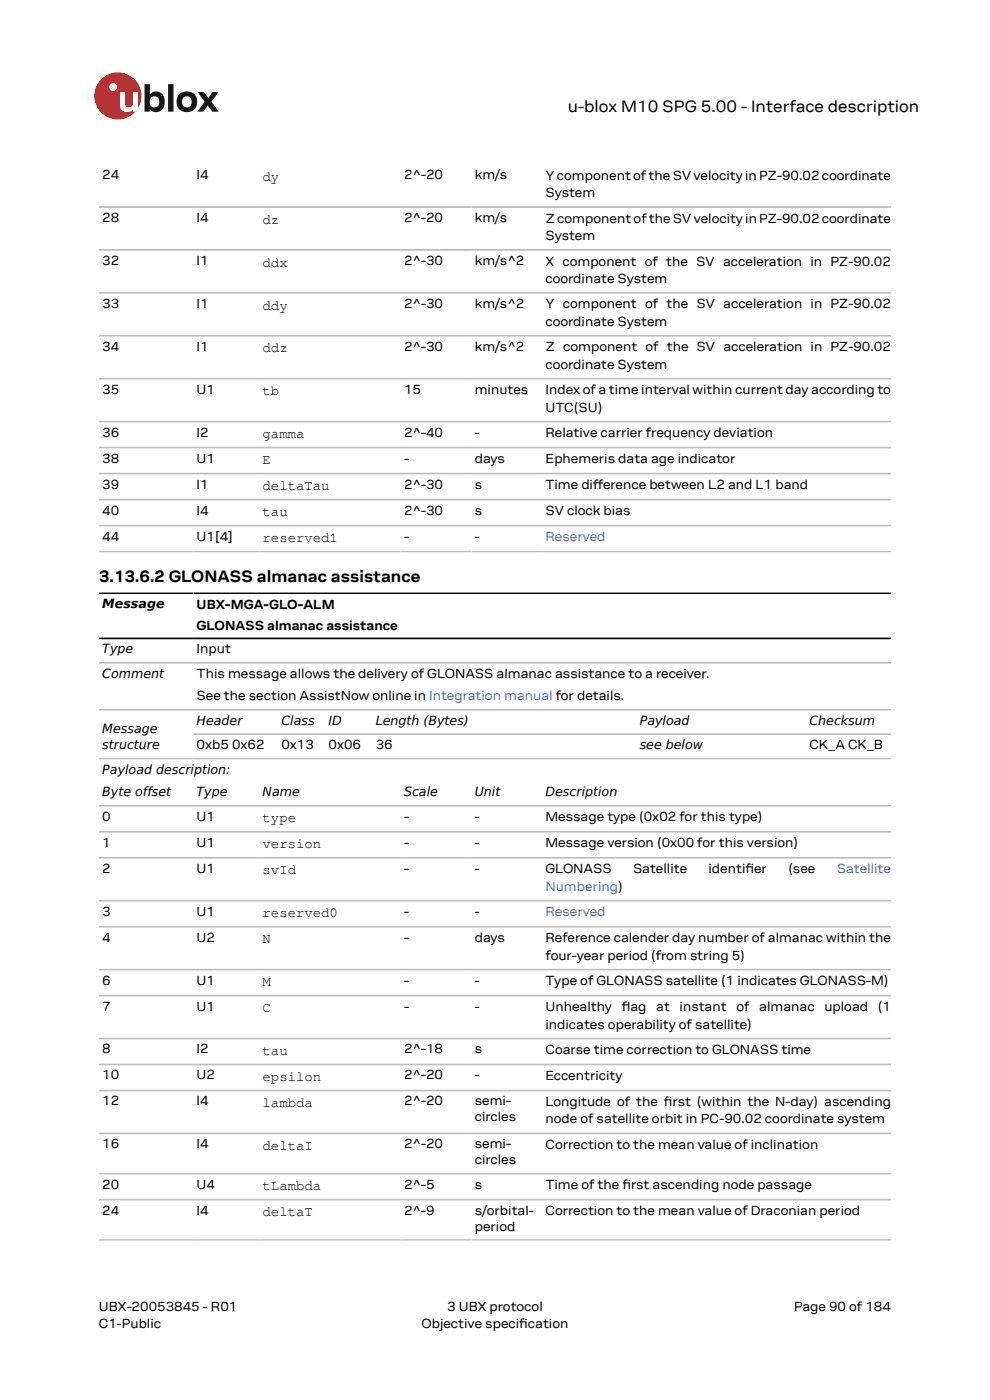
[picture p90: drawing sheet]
<svg xmlns="http://www.w3.org/2000/svg" width="210mm" height="297mm" viewBox="0 0 210 297" stroke-linecap="round" stroke-linejoin="round" font-family="sans-serif">
<defs><g id="words">
<g font-size="3.5">
<text x="120.4" y="23.7">u-blox M10 SPG 5.00 - Interface description</text>
<text x="21" y="123.4">3.13.6.2 GLONASS almanac assistance</text>
</g>
<g font-size="3">
<text x="55.7" y="38.4">dy</text>
<text x="55.7" y="47.5">dz</text>
<text x="55.7" y="56.6">ddx</text>
<text x="55.7" y="65.7">ddy</text>
<text x="55.7" y="74.8">ddz</text>
<text x="55.7" y="83.9">tb</text>
<text x="55.7" y="93">gamma</text>
<text x="55.7" y="98.5">E</text>
<text x="55.7" y="104">deltaTau</text>
<text x="55.7" y="109.5">tau</text>
<text x="55.7" y="115">reserved1</text>
<text x="55.7" y="174.5">type</text>
<text x="55.7" y="180">version</text>
<text x="55.7" y="185.5">svId</text>
<text x="55.7" y="194.6">reserved0</text>
<text x="55.7" y="200.1">N</text>
<text x="55.7" y="209.2">M</text>
<text x="55.7" y="214.7">C</text>
<text x="55.7" y="223.8">tau</text>
<text x="55.7" y="229.4">epsilon</text>
<text x="55.7" y="234.9">lambda</text>
<text x="55.7" y="244">deltaI</text>
<text x="55.7" y="252.5">tLambda</text>
<text x="55.7" y="258">deltaT</text>
</g>
<g font-size="2.8">
<text x="21.7" y="38">24</text>
<text x="41.7" y="38">I4</text>
<text x="85.7" y="38">2^-20</text>
<text x="100.7" y="38">km/s</text>
<text x="115.7" y="38.1">YcomponentoftheSVvelocityinPZ-90.02coordinate</text>
<text x="115.7" y="41.8">System</text>
<text x="21.7" y="47.1">28</text>
<text x="41.7" y="47.1">I4</text>
<text x="85.7" y="47.1">2^-20</text>
<text x="100.7" y="47.1">km/s</text>
<text x="115.7" y="47.2">ZcomponentoftheSVvelocityinPZ-90.02coordinate</text>
<text x="115.7" y="50.9">System</text>
<text x="21.7" y="56.2">32</text>
<text x="41.7" y="56.2">I1</text>
<text x="85.7" y="56.2">2^-30</text>
<text x="100.7" y="56.2">km/s^2</text>
<text x="115.7" y="56.3">X component of the SV acceleration in PZ-90.02</text>
<text x="21.7" y="65.3">33</text>
<text x="41.7" y="65.3">I1</text>
<text x="85.7" y="65.3">2^-30</text>
<text x="100.7" y="65.3">km/s^2</text>
<text x="115.7" y="60">coordinate System</text>
<text x="115.7" y="65.4">Y component of the SV acceleration in PZ-90.02</text>
<text x="115.7" y="69.1">coordinate System</text>
<text x="21.7" y="74.4">34</text>
<text x="41.7" y="74.4">I1</text>
<text x="85.7" y="74.4">2^-30</text>
<text x="100.7" y="74.4">km/s^2</text>
<text x="115.7" y="74.5">Z component of the SV acceleration in PZ-90.02</text>
<text x="21.7" y="83.5">35</text>
<text x="41.7" y="83.5">U1</text>
<text x="85.7" y="83.5">15</text>
<text x="100.7" y="83.5">minutes</text>
<text x="115.7" y="78.2">coordinate System</text>
<text x="115.7" y="83.6">Index of a time interval within current day according to</text>
<text x="115.7" y="87.3">UTC(SU)</text>
<text x="21.7" y="92.6">36</text>
<text x="41.7" y="92.6">I2</text>
<text x="85.7" y="92.6">2^-40</text>
<text x="100.7" y="92.6">-</text>
<text x="115.7" y="92.7">Relative carrier frequency deviation</text>
<text x="21.7" y="98.1">38</text>
<text x="41.7" y="98.1">U1</text>
<text x="85.7" y="98.1">-</text>
<text x="100.7" y="98.1">days</text>
<text x="115.7" y="98.3">Ephemeris data age indicator</text>
<text x="21.7" y="103.6">39</text>
<text x="41.7" y="103.6">I1</text>
<text x="85.7" y="103.6">2^-30</text>
<text x="100.7" y="103.6">s</text>
<text x="115.7" y="103.8">Time diference between L2 and L1 band</text>
<text x="125.8" y="103.8">f</text>
<text x="21.7" y="109.2">40</text>
<text x="41.7" y="109.2">I4</text>
<text x="85.7" y="109.2">2^-30</text>
<text x="100.7" y="109.2">s</text>
<text x="115.7" y="109.3">SV clock bias</text>
<text x="21.7" y="114.7">44</text>
<text x="41.7" y="114.7">U1[4]</text>
<text x="85.7" y="114.7">-</text>
<text x="100.7" y="114.7">-</text>
<text x="41.7" y="129.1">UBX-MGA-GLO-ALM</text>
<text x="41.7" y="133.7">GLONASS almanac assistance</text>
<text x="41.7" y="138.6">Input</text>
<text x="41.7" y="143.9">This message allows the delivery of GLONASS almanac assistance to a receiver.</text>
<text x="41.7" y="148.4">See the section AssistNow online in Integration manual for details.</text>
<text x="41.7" y="158.9">0xb5 0x62</text>
<text x="59.7" y="158.9">0x13</text>
<text x="69.7" y="158.9">0x06</text>
<text x="79.7" y="158.9">36</text>
<text x="171.7" y="158.9">CK_A CK_B</text>
<text x="21.7" y="174.1">0</text>
<text x="21.7" y="179.6">1</text>
<text x="41.7" y="174.1">U1</text>
<text x="41.7" y="179.6">U1</text>
<text x="85.7" y="174.1">-</text>
<text x="85.7" y="179.6">-</text>
<text x="100.7" y="174.1">-</text>
<text x="100.7" y="179.6">-</text>
<text x="115.7" y="174.2">Message type (0x02 for this type)</text>
<text x="115.7" y="179.8">Message version (0x00 for this version)</text>
<text x="21.7" y="185.1">2</text>
<text x="41.7" y="185.1">U1</text>
<text x="85.7" y="185.1">-</text>
<text x="100.7" y="185.1">-</text>
<text x="115.7" y="185.3">GLONASS</text>
<text x="134.3" y="185.3">Satellite</text>
<text x="150.3" y="185.3">identifer</text>
<text x="158.1" y="185.3">i</text>
<text x="167.2" y="185.3">(see</text>
<text x="21.7" y="194.2">3</text>
<text x="41.7" y="194.2">U1</text>
<text x="85.7" y="194.2">-</text>
<text x="100.7" y="194.2">-</text>
<text x="21.7" y="199.8">4</text>
<text x="41.7" y="199.8">U2</text>
<text x="85.7" y="199.8">-</text>
<text x="100.7" y="199.8">days</text>
<text x="115.7" y="199.9">Reference calender day number of almanac within the</text>
<text x="115.7" y="203.6">four-year period (from string 5)</text>
<text x="21.7" y="208.9">6</text>
<text x="41.7" y="208.9">U1</text>
<text x="85.7" y="208.9">-</text>
<text x="100.7" y="208.9">-</text>
<text x="115.7" y="209">Type of GLONASS satellite (1 indicates GLONASS-M)</text>
<text x="21.7" y="214.4">7</text>
<text x="41.7" y="214.4">U1</text>
<text x="85.7" y="214.4">-</text>
<text x="100.7" y="214.4">-</text>
<text x="115.7" y="214.5">Unhealthy</text>
<text x="131.9" y="214.5">fag</text>
<text x="131.9" y="214.5">l</text>
<text x="139.2" y="214.5">at</text>
<text x="144.2" y="214.5">instant</text>
<text x="156.2" y="214.5">of</text>
<text x="161.1" y="214.5">almanac</text>
<text x="174.9" y="214.5">upload</text>
<text x="186.2" y="214.5">(1</text>
<text x="115.7" y="218.2">indicates operability of satellite)</text>
<text x="21.7" y="223.5">8</text>
<text x="41.7" y="223.5">I2</text>
<text x="85.7" y="223.5">2^-18</text>
<text x="100.7" y="223.5">s</text>
<text x="115.7" y="223.6">Coarse time correction to GLONASS time</text>
<text x="21.7" y="229">10</text>
<text x="41.7" y="229">U2</text>
<text x="85.7" y="229">2^-20</text>
<text x="100.7" y="229">-</text>
<text x="115.7" y="229.1">Eccentricity</text>
<text x="21.7" y="234.5">12</text>
<text x="41.7" y="234.5">I4</text>
<text x="85.7" y="234.5">2^-20</text>
<text x="100.7" y="234.5">semi-</text>
<text x="100.7" y="237.9">circles</text>
<text x="115.7" y="234.7">Longitude of the frst (within the N-day) ascending</text>
<text x="115.7" y="238.3">node of satellite orbit in PC-90.02 coordinate system</text>
<text x="140.8" y="234.7">i</text>
<text x="21.7" y="243.6">16</text>
<text x="41.7" y="243.6">I4</text>
<text x="85.7" y="243.6">2^-20</text>
<text x="100.7" y="243.6">semi-</text>
<text x="115.7" y="243.8">Correction to the mean value of inclination</text>
<text x="100.7" y="247">circles</text>
<text x="21.7" y="252.2">20</text>
<text x="21.7" y="257.7">24</text>
<text x="41.7" y="252.2">U4</text>
<text x="41.7" y="257.7">I4</text>
<text x="85.7" y="252.2">2^-5</text>
<text x="85.7" y="257.7">2^-9</text>
<text x="100.7" y="252.2">s</text>
<text x="100.7" y="257.7">s/orbital-</text>
<text x="115.7" y="252.3">Time of the frst ascending node passage</text>
<text x="115.7" y="257.8">Correction to the mean value of Draconian period</text>
<text x="132" y="252.3">i</text>
<text x="100.7" y="261.1">period</text>
<text x="21" y="278">UBX-20053845 - R01</text>
<text x="21" y="281.8">C1-Public</text>
<text x="89.4" y="281.8">Objective specifcation</text>
<text x="94.9" y="278">3 UBX protocol</text>
<text x="110.1" y="281.8">i</text>
<text x="168.4" y="278">Page 90 of 184</text>
</g>
<g font-size="2.8" fill="#4664b4">
<text x="115.7" y="114.7">Reserved</text>
<text x="177.5" y="185.3">Satellite</text>
<text x="115.7" y="189">Numbering)</text>
<text x="115.7" y="194.2">Reserved</text>
</g>
<g font-size="2.7">
<text x="21.7" y="129">Message</text>
<text x="21.7" y="138.6">Type</text>
<text x="21.7" y="143.8">Comment</text>
<text x="21.7" y="155.5">Message</text>
<text x="41.7" y="153.8">Header</text>
<text x="59.7" y="153.8">Class</text>
<text x="69.7" y="153.8">ID</text>
<text x="79.7" y="153.8">Length (Bytes)</text>
<text x="135.7" y="153.8">Payload</text>
<text x="171.7" y="153.8">Checksum</text>
<text x="21.7" y="158.9">structure</text>
<text x="135.7" y="158.9">see below</text>
<text x="21.7" y="164.1">Payload description:</text>
<text x="21.7" y="169">Byte offset</text>
<text x="41.7" y="169">Type</text>
<text x="55.7" y="169">Name</text>
<text x="85.7" y="169">Scale</text>
<text x="100.7" y="169">Unit</text>
<text x="115.7" y="169">Description</text>
</g>
</g></defs>
<circle cx="25" cy="20.4" r="5" fill="#ed2023"/>
<circle cx="24" cy="18.5" r=".83" fill="#fff"/>
<g fill="#151516">
<path d="M35.7 17.9h1.1v5.8h-1.1z"/>
<path d="M41.9 19.5h1.4l.9 1.3 .9-1.3h1.3l-1.6 2.1 1.6 2.1h-1.4l-.9-1.3-1 1.3h-1.2l1.5-2.1z"/>
<path d="M32 20.7a1.17 1.17 0 0 0-.1 1.5 1.17 1.17 0 0 0 1.4 .4 1.16 1.16 0 0 0 .4-1.6 1.16 1.16 0 0 0-1.7-.3zM30.7 17.9h1.1v2.1a1.82 1.82 0 0 1 2.2-.4 1.82 1.82 0 0 1 .9 2 1.83 1.83 0 0 1-1 2 1.83 1.83 0 0 1-2.1-.5v.6h-1.1z"/>
<path d="M38.9 20.7a1.18 1.18 0 0 0-.2 1.5 1.18 1.18 0 0 0 1.5 .4 1.18 1.18 0 0 0 .4-1.5 1.18 1.18 0 0 0-1.5-.5zM37.4 21.6a2.25 2.25 0 0 1 4.5 0 2.25 2.25 0 0 1-4.5 0z"/>
</g>
<path d="M25.4 19.5h1.1v2.5a.84 .84 0 0 0 1 .8 .84 .84 0 0 0 .7-1v-2.3h1.1v4.2h-1.1v-.5a1.59 1.59 0 0 1-1.8 .5 1.59 1.59 0 0 1-1-1.5z" fill="#fff"/>
<g fill="none" stroke="#bebebe" stroke-width=".35">
<path d="M21 43.9h168M21 53h168M21 62.1h168M21 71.2h168M21 80.3h168M21 89.4h168M21 95h168M21 100.5h168M21 106h168M21 111.5h168M21 117h168M21 140.6h168"/>
<path d="M21 150.6h168M41 155.7h148M21 160.9h168M21 170.9h168M21 176.5h168M21 182h168M21 191.1h168M21 196.6h168M21 205.7h168M21 211.2h168M21 220.3h168M21 225.8h168"/>
<path d="M21 231.3h168M21 240.5h168M21 249h168M21 254.5h168M21 263h168"/>
</g>
<path d="M21 125.8h168M21 135.4h168" fill="none" stroke="#000" stroke-width=".35"/>
<use href="#words"/>
</svg>
